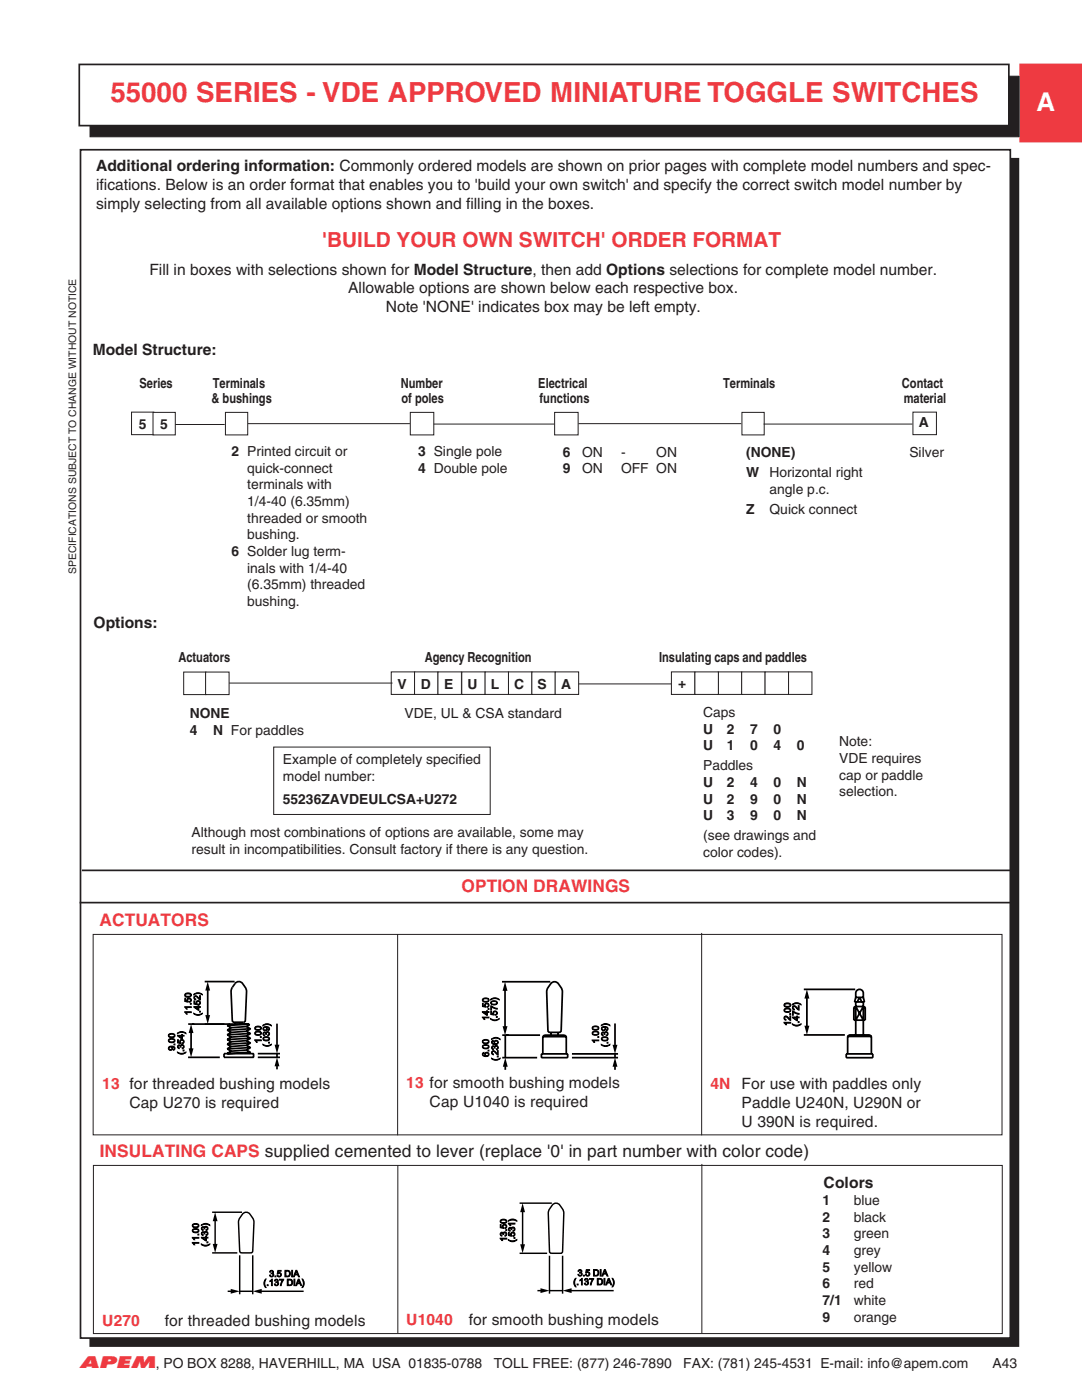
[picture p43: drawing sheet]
<svg xmlns="http://www.w3.org/2000/svg" width="216mm" height="279mm" viewBox="0 0 216 279" stroke-linecap="round" stroke-linejoin="round" font-family="sans-serif">
<defs><g id="words">
<text font-size="5.5" fill="#ee3a41" x="22" y="20.4">55000 SERIES - VDE APPROVED MINIATURE TOGGLE SWITCHES</text>
<text font-size="5.2" fill="#fff" x="206.8" y="22.2">A</text>
<text font-size="4.1" fill="#ee3a41" x="64.3" y="49.2">'BUILD YOUR OWN SWITCH' ORDER FORMAT</text>
<g font-size="3.5" fill="#ee3a41">
<text x="92.1" y="178">OPTION DRAWINGS</text>
<text x="19.9" y="184.8">ACTUATORS</text>
<text x="19.9" y="230.9">INSULATING CAPS supplied cemented to lever (replace '0' in part number with color code)</text>
</g>
<text font-size="3.2" fill="#ee3a41" x="15.9" y="273">APEM</text>
<g font-size="3.1" fill="#231f20">
<text x="19.2" y="34.2">Additional ordering information: Commonly ordered models are shown on prior pages with complete model numbers and spec-</text>
<text x="19.2" y="37.9">ifications. Below is an order format that enables you to 'build your own switch' and specify the correct switch model number by</text>
<text x="19.2" y="41.7">simply selecting from all available options shown and filling in the boxes.</text>
<text x="29.8" y="54.8">Fill in boxes with selections shown for Model Structure, then add Options selections for complete model number.</text>
<text x="69.5" y="58.6">Allowable options are shown below each respective box.</text>
<text x="77" y="62.3">Note 'NONE' indicates box may be left empty.</text>
<text x="18.5" y="70.8">Model Structure:</text>
<text x="18.7" y="125.4">Options:</text>
<text x="25.8" y="221.1">Cap U270 is required</text>
<text x="85.7" y="221">Cap U1040 is required</text>
<text x="148" y="217.3">For use with paddles only</text>
<text x="148" y="221.1">Paddle U240N, U290N or</text>
<text x="148" y="224.9">U 390N is required.</text>
<text x="164.3" y="237.1">Colors</text>
<text x="32.9" y="264.6">for threaded bushing models</text>
<text x="93.5" y="264.5">for smooth bushing models</text>
</g>
<g font-size="3.1" fill="#ee3a41">
<text x="20.4" y="217.3">13 for threaded bushing models</text>
<text x="81.1" y="217.2">13 for smooth bushing models</text>
<text x="141.7" y="217.3">4N</text>
<text x="20.4" y="264.6">U270</text>
<text x="81.1" y="264.5">U1040</text>
</g>
<g font-size="2.8" fill="#231f20">
<text x="27.8" y="77.4">Series</text>
<text x="42.5" y="77.4">Terminals</text>
<text x="80" y="77.4">Number</text>
<text x="107.4" y="77.4">Electrical</text>
<text x="144.3" y="77.4">Terminals</text>
<text x="180" y="77.4">Contact</text>
<text x="42.2" y="80.4">&amp; bushings</text>
<text x="80.1" y="80.4">of poles</text>
<text x="107.7" y="80.4">functions</text>
<text x="180.3" y="80.4">material</text>
<text x="27.7" y="85.5">5</text>
<text x="32" y="85.6">5</text>
<text x="183.4" y="85.3">A</text>
<text x="46.2" y="91.1">2 Printed circuit or</text>
<text x="49.3" y="94.4">quick-connect</text>
<text x="83.4" y="91.1">3 Single pole</text>
<text x="83.4" y="94.4">4 Double pole</text>
<text x="112.3" y="91.1">6</text>
<text x="112.3" y="94.4">9</text>
<text x="116.2" y="91.1">ON</text>
<text x="116.2" y="94.4">ON</text>
<text x="123.9" y="91.1">-</text>
<text x="123.9" y="94.4">OFF ON</text>
<text x="130.9" y="91.1">ON</text>
<text x="148.9" y="91.2">(NONE)</text>
<text x="148.9" y="95.2">W</text>
<text x="153.6" y="95.2">Horizontal right</text>
<text x="181.4" y="91.2">Silver</text>
<text x="49.3" y="97.7">terminals with</text>
<text x="49.3" y="101">1/4-40 (6.35mm)</text>
<text x="153.6" y="98.5">angle p.c.</text>
<text x="49.3" y="104.3">threaded or smooth</text>
<text x="49.3" y="107.7">bushing.</text>
<text x="148.9" y="102.5">Z</text>
<text x="153.6" y="102.5">Quick connect</text>
<text x="46.2" y="111">6 Solder lug term-</text>
<text x="49.3" y="114.3">inals with 1/4-40</text>
<text x="49.3" y="117.6">(6.35mm) threaded</text>
<text x="49.3" y="120.9">bushing.</text>
<text x="35.6" y="132.1">Actuators</text>
<text x="79.3" y="137.5">V</text>
<text x="84" y="137.5">D</text>
<text x="84.7" y="132.1">Agency Recognition</text>
<text x="88.6" y="137.5">E</text>
<text x="93.3" y="137.5">U</text>
<text x="98" y="137.5">L</text>
<text x="102.6" y="137.5">C</text>
<text x="107.3" y="137.5">S</text>
<text x="112" y="137.5">A</text>
<text x="131.5" y="132.1">Insulating caps and paddles</text>
<text x="135.3" y="137.3">+</text>
<text x="37.9" y="143.4">NONE</text>
<text x="80.7" y="143.2">VDE, UL &amp; CSA standard</text>
<text x="140.3" y="143.1">Caps</text>
<text x="37.9" y="146.7">4</text>
<text x="42.5" y="146.7">N For paddles</text>
<text x="140.3" y="146.4">U</text>
<text x="140.3" y="149.7">U</text>
<text x="145" y="146.4">2</text>
<text x="145" y="149.7">1</text>
<text x="149.7" y="146.4">7</text>
<text x="149.7" y="149.7">0</text>
<text x="154.3" y="146.4">0</text>
<text x="154.3" y="149.7">4</text>
<text x="159" y="149.7">0</text>
<text x="167.4" y="148.9">Note:</text>
<text x="56.4" y="152.5">Example of completely specified</text>
<text x="56.4" y="155.8">model number:</text>
<text x="140.3" y="153.7">Paddles</text>
<text x="167.4" y="152.2">VDE requires</text>
<text x="167.4" y="155.6">cap or paddle</text>
<text x="56.4" y="160.5">55236ZAVDEULCSA+U272</text>
<text x="140.3" y="157">U</text>
<text x="140.3" y="160.4">U</text>
<text x="145" y="157">2</text>
<text x="145" y="160.4">2</text>
<text x="149.7" y="157">4</text>
<text x="149.7" y="160.4">9</text>
<text x="154.3" y="157">0</text>
<text x="154.3" y="160.4">0</text>
<text x="159" y="157">N</text>
<text x="159" y="160.4">N</text>
<text x="167.4" y="158.9">selection.</text>
<text x="38.2" y="167.1">Although most combinations of options are available, some may</text>
<text x="140.3" y="163.7">U</text>
<text x="140.3" y="167.7">(see drawings and</text>
<text x="145" y="163.7">3</text>
<text x="149.7" y="163.7">9</text>
<text x="154.3" y="163.7">0</text>
<text x="159" y="163.7">N</text>
<text x="38.2" y="170.5">result in incompatibilities. Consult factory if there is any question.</text>
<text x="140.3" y="171">color codes).</text>
<text x="164.1" y="240.5">1</text>
<text x="164.1" y="243.8">2</text>
<text x="170.4" y="240.5">blue</text>
<text x="170.4" y="243.8">black</text>
<text x="164.1" y="247.2">3</text>
<text x="164.1" y="250.5">4</text>
<text x="170.4" y="247.2">green</text>
<text x="170.4" y="250.5">grey</text>
<text x="164.1" y="253.8">5</text>
<text x="164.1" y="257.1">6</text>
<text x="170.4" y="253.8">yellow</text>
<text x="170.4" y="257.1">red</text>
<text x="164.1" y="260.4">7/1</text>
<text x="164.1" y="263.7">9</text>
<text x="170.4" y="260.4">white</text>
<text x="170.4" y="263.7">orange</text>
<text x="31.1" y="273">, PO BOX 8288, HAVERHILL, MA USA 01835-0788</text>
<text x="98.5" y="273">TOLL FREE: (877) 246-7890</text>
<text x="136.3" y="273">FAX: (781) 245-4531 E-mail: info@apem.com</text>
<text x="198" y="272.9">A43</text>
</g>
<text font-size="2.1" fill="#231f20" x="15.2" y="114.6" transform="rotate(-90 15.2 114.6)">SPECIFICATIONS SUBJECT TO CHANGE WITHOUT NOTICE</text>
<g font-size="1.9">
<text x="157.8" y="204.7" transform="rotate(-90 157.8 204.7)">12.00</text>
<text x="159.5" y="204.9" transform="rotate(-90 159.5 204.9)">(.472)</text>
</g>
<g font-size="1.8">
<text x="38.2" y="202.6" transform="rotate(-90 38.2 202.6)">11.50</text>
<text x="40" y="202.7" transform="rotate(-90 40 202.7)">(.452)</text>
<text x="97.6" y="203.7" transform="rotate(-90 97.6 203.7)">14.50</text>
<text x="99.2" y="203.8" transform="rotate(-90 99.2 203.8)">(.570)</text>
<text x="34.9" y="209.7" transform="rotate(-90 34.9 209.7)">9.00</text>
<text x="52.1" y="208.2" transform="rotate(-90 52.1 208.2)">1.00</text>
<text x="53.8" y="208.9" transform="rotate(-90 53.8 208.9)">(.039)</text>
<text x="119.5" y="208.2" transform="rotate(-90 119.5 208.2)">1.00</text>
<text x="121.3" y="209" transform="rotate(-90 121.3 209)">(.039)</text>
<text x="36.7" y="210.5" transform="rotate(-90 36.7 210.5)">(.354)</text>
<text x="97.6" y="210.9" transform="rotate(-90 97.6 210.9)">6.00</text>
<text x="99.4" y="211.7" transform="rotate(-90 99.4 211.7)">(.236)</text>
<text x="39.7" y="248.6" transform="rotate(-90 39.7 248.6)">11.00</text>
<text x="41.5" y="248.8" transform="rotate(-90 41.5 248.8)">(.433)</text>
<text x="101.1" y="247.8" transform="rotate(-90 101.1 247.8)">13.50</text>
<text x="102.8" y="247.9" transform="rotate(-90 102.8 247.9)">(.531)</text>
<text x="52.6" y="256.6">(.137 DIA)</text>
<text x="53.7" y="254.8">3.5 DIA</text>
<text x="114.4" y="256.4">(.137 DIA)</text>
<text x="115.3" y="254.7">3.5 DIA</text>
</g>
</g></defs>
<path d="M203.6 12.9h12.3v15.4h-12.3z" fill-rule="evenodd" fill="#ee3a41" stroke="#ee3a41" stroke-width=".34"/>
<path d="M18 31.7h185.2v236.9h-185.2z" fill-rule="evenodd" fill="#231f20" stroke="#231f20" stroke-width=".34"/>
<path d="M16.1 29.9h185.5v237.1h-185.5z" fill-rule="evenodd" fill="#fff" stroke="#231f20" stroke-width=".34"/>
<g fill="#fff" stroke="#231f20" stroke-width=".2">
<path d="M81.9 82.3h4.7v4.5h-4.7z" fill-rule="evenodd"/>
<path d="M26.2 82.2h4.5v4.5h-4.5z" fill-rule="evenodd"/>
<path d="M110.7 82.3h4.7v4.5h-4.7z" fill-rule="evenodd"/>
</g>
<path d="M49.5 84.5h32.3M115.4 84.5h32.5" fill="none" stroke="#231f20" stroke-width=".2"/>
<path d="M148 82.3h4.5v4.5h-4.5z" fill-rule="evenodd" fill="#fff" stroke="#231f20" stroke-width=".2"/>
<path d="M18 15.2h185.3v12.1h-185.3z" fill-rule="evenodd" fill="#231f20" stroke="#231f20" stroke-width=".2"/>
<path d="M15.8 12.9h185.5v12.2h-185.5z" fill-rule="evenodd" fill="#fff" stroke="#231f20" stroke-width=".34"/>
<path d="M45 82.3h4.4v4.5h-4.4z" fill-rule="evenodd" fill="#fff" stroke="#231f20" stroke-width=".2"/>
<path d="M34.7 84.7h10.1M86.5 84.6h24.1M152.4 84.6h29.7" fill="none" stroke="#231f20" stroke-width=".2"/>
<g fill="#fff" stroke="#231f20" stroke-width=".2">
<path d="M182.2 82.2h4.7v4.5h-4.7z" fill-rule="evenodd"/>
<path d="M36.7 134.1h4.4v4.5h-4.4z" fill-rule="evenodd"/>
<path d="M78.1 134.1h4.7v4.5h-4.7z" fill-rule="evenodd"/>
<path d="M82.7 134.1h4.7v4.5h-4.7z" fill-rule="evenodd"/>
<path d="M87.4 134.1h4.7v4.5h-4.7z" fill-rule="evenodd"/>
<path d="M157.3 134.1h4.7v4.5h-4.7z" fill-rule="evenodd"/>
</g>
<path d="M45.5 136.3h32.8" fill="none" stroke="#231f20" stroke-width=".2"/>
<path d="M143.3 134.1h4.7v4.5h-4.7z" fill-rule="evenodd" fill="#fff" stroke="#231f20" stroke-width=".2"/>
<path d="M115.3 136.5h18.6" fill="none" stroke="#231f20" stroke-width=".2"/>
<g fill="#fff" stroke="#231f20" stroke-width=".2">
<path d="M41 134.1h4.7v4.5h-4.7z" fill-rule="evenodd"/>
<path d="M148 134.1h4.7v4.5h-4.7z" fill-rule="evenodd"/>
<path d="M152.7 134.1h4.6v4.5h-4.6z" fill-rule="evenodd"/>
</g>
<path d="M54.6 149.1h43.2v13.4h-43.2z" fill="none" stroke="#231f20" stroke-width=".2"/>
<g fill="#fff" stroke="#231f20" stroke-width=".2">
<path d="M30.5 82.3h4.5v4.5h-4.5z" fill-rule="evenodd"/>
<path d="M92.1 134.1h4.7v4.5h-4.7z" fill-rule="evenodd"/>
<path d="M96.8 134.1h4.7v4.5h-4.7z" fill-rule="evenodd"/>
<path d="M101.5 134.1h4.6v4.5h-4.6z" fill-rule="evenodd"/>
<path d="M106.1 134.1h4.7v4.5h-4.7z" fill-rule="evenodd"/>
<path d="M110.8 134.1h4.7v4.5h-4.7z" fill-rule="evenodd"/>
<path d="M134 134.1h4.7v4.5h-4.7z" fill-rule="evenodd"/>
<path d="M138.7 134.1h4.6v4.5h-4.6z" fill-rule="evenodd"/>
</g>
<path d="M16.3 173.7h186.8M15.9 180.1h186.6" fill="none" stroke="#231f20" stroke-width=".34"/>
<path d="M18.6 186.5h181.3v40h-181.3z" fill-rule="evenodd" fill="#fff" stroke="#231f20" stroke-width=".2"/>
<path d="M79.3 186.4v40.2M140 186.2v40.4" fill="none" stroke="#231f20" stroke-width=".2"/>
<path d="M18.6 232.6h181.4v33.5h-181.4z" fill-rule="evenodd" fill="#fff" stroke="#231f20" stroke-width=".2"/>
<path d="M79.4 232.5v33.5M140 232.3v33.7" fill="none" stroke="#231f20" stroke-width=".2"/>
<g fill="none" stroke="#000" stroke-width=".35">
<path d="M100.2 195.9h9.6M100.8 197.1v8.1M110.1 196.1a.94 .94 0 0 1 1.3 .2 2.38 2.38 0 0 1 .8 1.6l-.2 7.8-.4 .3h-1.9l-.3-.1-.3-8a2.54 2.54 0 0 1 1-1.8zM160.4 197.4h10.2M161 198.7v6.6M170.8 199v-.8a.76 .76 0 0 1 .7-.8 .76 .76 0 0 1 .8 .8v.8M170.8 200v6.5M170.8 199l-.3 1h2l-.2-1M170.8 199h1.5M171.1 200l.4-1 .5 1M172.3 200v6.5M100.2 211.1h7"/>
<path d="M100.2 206.6h7.6M100.8 206.6v4.5M100.8 212.3v1.2M108 210.3h5.3v.8h-5.3zM108.3 206.9l.3-.3h4.1l.3 .3M108.3 206.9h4.7M108.3 206.9v3.4M109.9 206v.6M111.4 206v.6M113 206.9v3.4M114.1 211.1h9.2M114.1 210.3h9.2"/>
<path d="M122.7 204.3v4.8M122.7 210.3v.8M122.7 212.3v1.2M160.4 206.5h8.2M168.9 210.3h5.3v.8h-5.3zM169.1 206.8v3.5M169.1 206.8h4.8M169.4 206.5h4.2l.3 .3M169.4 206.5l-.3 .3M170.4 201.1h.4M170.4 201.1l.2-.2h1.8l.2 .2M170.4 201.1v2.5h2.2v-2.5"/>
<path d="M170.8 200.9l1.5 2.7M172.3 201.1h.3M172.3 200.9l-1.5 2.7M173.9 206.8v3.5"/>
</g>
<g fill="#000">
<path d="M41.4 195.9l.5 1.8h-.9zM100.8 195.9l.5 1.8h-1zM161 197.4l.5 1.9h-1zM37.6 209.2h1l-.5 1.8zM38.1 204.4l.5 1.8h-1zM41 202.6h.9l-.5 1.8zM54.8 208.5h1l-.5 1.8zM55.3 211l.5 1.8h-1zM100.3 204.8h1l-.5 1.8zM100.8 211.1l.5 1.8h-1zM122.2 208.5h1l-.5 1.8zM122.7 211.1l.5 1.8h-1z"/>
<path d="M160.5 204.7h1l-.5 1.8zM42.4 248.3h1l-.5 1.7zM42.9 241.9l.5 1.8h-1zM46 257.2l1.8 .5-1.8 .5zM50.4 257.7l1.8-.5v1zM103.8 248.3h1l-.5 1.8zM104.3 240.1l.5 1.8h-1zM107.8 257.1l1.8 .5-1.8 .5zM112.3 257.6l1.8-.5v1z"/>
</g>
<g fill="none" stroke="#000" stroke-width=".29">
<path d="M42.3 250h5.1M42.3 241.9h6M42.9 243.1v5.7M45.4 257.7h1.2M47.8 250.5v7.8M47.8 257.7h2.6M48.6 242.1a.93 .93 0 0 1 1.3 .2 2.34 2.34 0 0 1 .8 1.6l-.3 5.8-.3 .3h-1.9l-.3-.1-.3-6a2.51 2.51 0 0 1 1-1.8zM50.4 250.5v7.8M51.6 257.7h9M103.7 250.1h5.5M103.7 240.1h6.4M104.3 241.3v7.6"/>
<path d="M107.2 257.6h1.2M109.6 250.6v7.6M109.6 257.6h2.7M110.4 240.3a.93 .93 0 0 1 1.3 .2 2.34 2.34 0 0 1 .8 1.6l-.3 7.8-.3 .2h-1.9l-.4-.3-.2-7.7a2.52 2.52 0 0 1 1-1.8zM112.3 250.6v7.6M113.5 257.6h9"/>
</g>
<g fill="none" stroke="#000" stroke-width=".34">
<path d="M40.8 195.9h6M41.4 197.1v5.7M47.1 196.1a.93 .93 0 0 1 1.3 .2 2.34 2.34 0 0 1 .8 1.6l-.2 5.8-.4 .3h-1.9l-.3-.2-.3-5.9a2.51 2.51 0 0 1 1-1.8zM37.5 211h6.4M37.6 204.4h12.1M38.1 205.6v4.2M44.7 210.3h5.9v.7h-5.9zM45.3 204.7l.8 .4M45.4 204.6v.1M45.4 209.3l.7 .5M45.4 208.4l.7 .5M45.4 207.5l.7 .4"/>
<path d="M45.4 206.5l.7 .5M45.4 205.6l.7 .4M45.6 204.4l-.3 .3M46.1 205.1l-.7 .5M46.1 206l-.7 .5M46.1 207l-.7 .5M46.1 207.9l-.7 .5M46.1 208.9l-.7 .4M46.1 209.8l-.7 .5 4.5-.3M46.9 204l.1 .4M48.4 204l-.1 .4M49.2 205.8l.7 .4"/>
<path d="M49.2 208.6l.7 .5M49.2 207.7l.7 .4M49.2 206.7l.7 .5M49.2 209.6l.7 .4M49.2 204.9l.7 .4M49.2 204.9l-3.1 .2M49.2 205.8l-3.1 .2M49.2 206.7l-3.1 .3M49.2 207.7l-3.1 .2M49.2 208.6l-3.1 .3M49.2 209.6l-3.1 .2M49.7 204.4l.1 .1-.6 .4"/>
<path d="M49.7 204.4l-4.3 .3M49.9 205.3l-.7 .5M49.9 206.2l-.7 .5M49.9 207.2l-.7 .5M49.9 208.1l-.7 .5M49.9 209.1l-.7 .5M49.9 210l-.3 .3M49.9 209.1l-4.5 .2M49.9 208.1l-4.5 .3M49.9 207.2l-4.5 .3M49.9 206.2l-4.5 .3M49.9 205.3l-4.5 .3"/>
<path d="M51.4 211h4.5M51.4 210.3h4.5M55.3 204.3v4.8M55.3 210.3v.7M55.3 212.2v1.2"/>
</g>
<use href="#words"/>
</svg>
